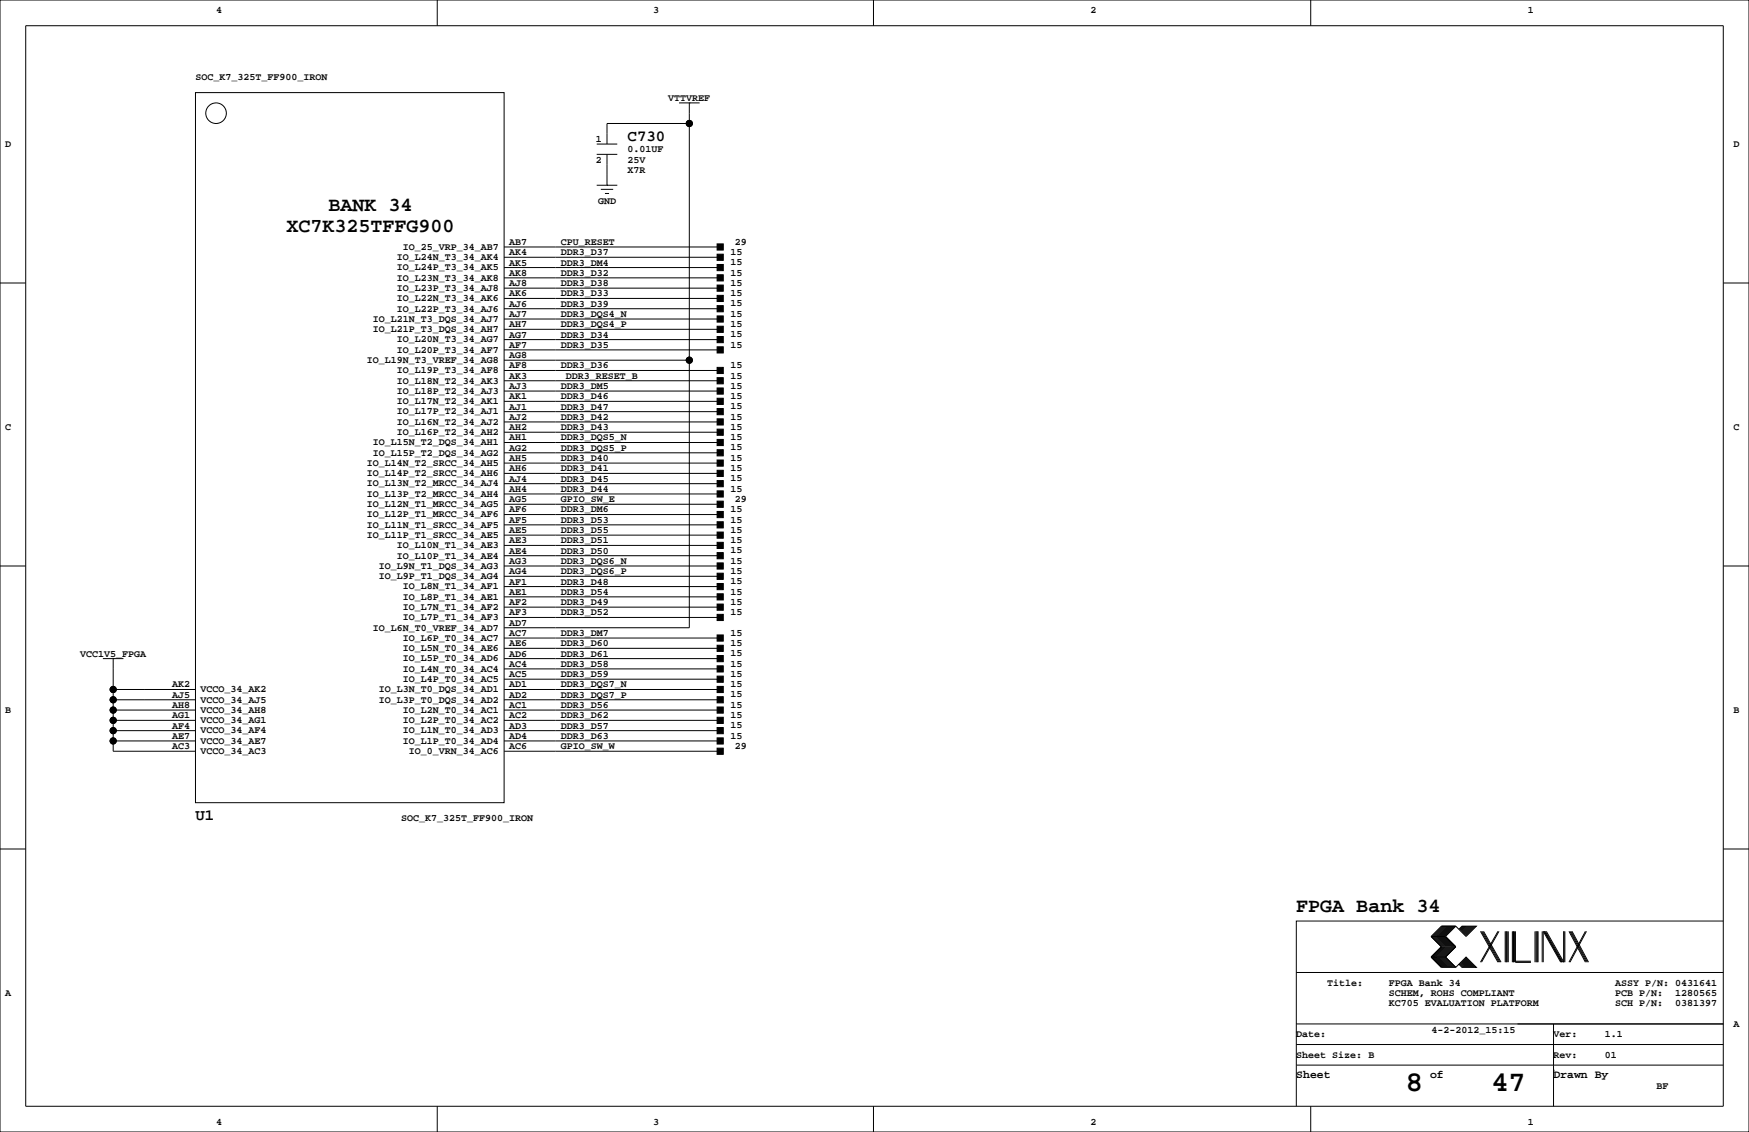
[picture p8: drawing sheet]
<svg xmlns="http://www.w3.org/2000/svg" width="432mm" height="279mm" viewBox="0 0 432 279" stroke-linecap="round" stroke-linejoin="round" font-family="sans-serif">
<defs><g id="words">
<g font-size="7.1">
<text x="347" y="269.3">8</text>
<text x="368.2" y="269.3">47</text>
</g>
<g font-size="4.9">
<text x="81.1" y="52.2">BANK 34</text>
<text x="70.7" y="57.3">XC7K325TFFG900</text>
<text x="320" y="225.1">FPGA Bank 34</text>
</g>
<g font-size="3.9">
<text x="154.9" y="34.8">C730</text>
<text x="48.3" y="202.4">U1</text>
</g>
<g font-size="2.8">
<text x="320" y="266.1">Sheet</text>
<text x="353.1" y="266.1">of</text>
<text x="383.5" y="266.1">Drawn By</text>
</g>
<g font-size="2.5">
<text x="53.3" y="3.3">4</text>
<text x="161.3" y="3.3">3</text>
<text x="269.2" y="3.3">2</text>
<text x="377.2" y="3.3">1</text>
<text x="48.3" y="19.8">SOC_K7_325T_FF900_IRON</text>
<text x="165" y="24.9">VTTVREF</text>
<text x="147.1" y="35.1">1</text>
<text x="1.3" y="36.3">D</text>
<text x="147.1" y="40.1">2</text>
<text x="154.9" y="37.6">0.01UF</text>
<text x="154.9" y="40.1">25V</text>
<text x="428" y="36.3">D</text>
<text x="154.9" y="42.7">X7R</text>
<text x="147.6" y="50.3">GND</text>
<text x="98" y="64.2">IO_L24N_T3_34_AK4</text>
<text x="99.5" y="61.7">IO_25_VRP_34_AB7</text>
<text x="125.7" y="65.5">AK5</text>
<text x="125.7" y="63">AK4</text>
<text x="125.7" y="60.5">AB7</text>
<text x="138.4" y="65.5">DDR3_DM4</text>
<text x="138.4" y="60.5">CPU_RESET</text>
<text x="138.4" y="63">DDR3_D37</text>
<text x="180.3" y="65.5">15</text>
<text x="180.3" y="62.9">15</text>
<text x="181.4" y="60.5">29</text>
<text x="98" y="71.8">IO_L23P_T3_34_AJ8</text>
<text x="98" y="69.3">IO_L23N_T3_34_AK8</text>
<text x="98" y="66.7">IO_L24P_T3_34_AK5</text>
<text x="125.7" y="70.6">AJ8</text>
<text x="125.7" y="68.1">AK8</text>
<text x="138.4" y="68.1">DDR3_D32</text>
<text x="138.4" y="70.6">DDR3_D38</text>
<text x="180.3" y="68">15</text>
<text x="180.3" y="70.5">15</text>
<text x="98" y="76.9">IO_L22P_T3_34_AJ6</text>
<text x="98" y="74.4">IO_L22N_T3_34_AK6</text>
<text x="125.7" y="75.7">AJ6</text>
<text x="125.7" y="73.2">AK6</text>
<text x="138.4" y="73.2">DDR3_D33</text>
<text x="138.4" y="75.7">DDR3_D39</text>
<text x="180.3" y="73.1">15</text>
<text x="180.3" y="75.6">15</text>
<text x="92.1" y="82">IO_L21P_T3_DQS_34_AH7</text>
<text x="92.1" y="79.4">IO_L21N_T3_DQS_34_AJ7</text>
<text x="125.7" y="83.3">AG7</text>
<text x="125.7" y="80.8">AH7</text>
<text x="125.7" y="78.2">AJ7</text>
<text x="138.4" y="78.2">DDR3_DQS4_N</text>
<text x="138.4" y="80.8">DDR3_DQS4_P</text>
<text x="138.4" y="83.3">DDR3_D34</text>
<text x="180.3" y="78.2">15</text>
<text x="180.3" y="80.7">15</text>
<text x="180.3" y="83.2">15</text>
<text x="90.6" y="89.6">IO_L19N_T3_VREF_34_AG8</text>
<text x="98" y="87.1">IO_L20P_T3_34_AF7</text>
<text x="98" y="84.5">IO_L20N_T3_34_AG7</text>
<text x="125.7" y="88.4">AG8</text>
<text x="125.7" y="85.9">AF7</text>
<text x="138.4" y="85.9">DDR3_D35</text>
<text x="180.3" y="85.8">15</text>
<text x="98" y="94.7">IO_L18N_T2_34_AK3</text>
<text x="98" y="92.1">IO_L19P_T3_34_AF8</text>
<text x="125.7" y="93.5">AK3</text>
<text x="125.7" y="90.9">AF8</text>
<text x="138.4" y="90.9">DDR3_D36</text>
<text x="139.7" y="93.5">DDR3_RESET_B</text>
<text x="180.3" y="90.9">15</text>
<text x="180.3" y="93.5">15</text>
<text x="180.3" y="95.9">15</text>
<text x="98" y="99.8">IO_L17N_T2_34_AK1</text>
<text x="98" y="97.2">IO_L18P_T2_34_AJ3</text>
<text x="125.7" y="101.1">AJ1</text>
<text x="125.7" y="98.6">AK1</text>
<text x="125.7" y="96">AJ3</text>
<text x="138.4" y="96">DDR3_DM5</text>
<text x="138.4" y="98.6">DDR3_D46</text>
<text x="138.4" y="101.1">DDR3_D47</text>
<text x="180.3" y="98.5">15</text>
<text x="180.3" y="101">15</text>
<text x="1.3" y="106.2">C</text>
<text x="98" y="107.4">IO_L16P_T2_34_AH2</text>
<text x="98" y="104.8">IO_L16N_T2_34_AJ2</text>
<text x="98" y="102.3">IO_L17P_T2_34_AJ1</text>
<text x="125.7" y="106.2">AH2</text>
<text x="125.7" y="103.6">AJ2</text>
<text x="138.4" y="103.6">DDR3_D42</text>
<text x="138.4" y="106.2">DDR3_D43</text>
<text x="180.3" y="103.6">15</text>
<text x="180.3" y="106.1">15</text>
<text x="428" y="106.2">C</text>
<text x="92.1" y="112.5">IO_L15P_T2_DQS_34_AG2</text>
<text x="92.1" y="109.9">IO_L15N_T2_DQS_34_AH1</text>
<text x="125.7" y="113.8">AH5</text>
<text x="125.7" y="111.3">AG2</text>
<text x="125.7" y="108.7">AH1</text>
<text x="138.4" y="108.7">DDR3_DQS5_N</text>
<text x="138.4" y="111.3">DDR3_DQS5_P</text>
<text x="138.4" y="113.8">DDR3_D40</text>
<text x="180.3" y="108.6">15</text>
<text x="180.3" y="111.2">15</text>
<text x="180.3" y="113.7">15</text>
<text x="90.6" y="117.5">IO_L14P_T2_SRCC_34_AH6</text>
<text x="90.6" y="115">IO_L14N_T2_SRCC_34_AH5</text>
<text x="125.7" y="118.9">AJ4</text>
<text x="125.7" y="116.3">AH6</text>
<text x="138.4" y="116.3">DDR3_D41</text>
<text x="138.4" y="118.9">DDR3_D45</text>
<text x="180.3" y="116.3">15</text>
<text x="180.3" y="118.8">15</text>
<text x="90.6" y="125.2">IO_L12N_T1_MRCC_34_AG5</text>
<text x="90.6" y="122.6">IO_L13P_T2_MRCC_34_AH4</text>
<text x="90.6" y="120.1">IO_L13N_T2_MRCC_34_AJ4</text>
<text x="125.7" y="124">AG5</text>
<text x="125.7" y="121.4">AH4</text>
<text x="138.4" y="121.4">DDR3_D44</text>
<text x="138.4" y="124">GPIO_SW_E</text>
<text x="180.3" y="121.3">15</text>
<text x="181.4" y="124">29</text>
<text x="90.6" y="130.2">IO_L11N_T1_SRCC_34_AF5</text>
<text x="90.6" y="127.7">IO_L12P_T1_MRCC_34_AF6</text>
<text x="125.7" y="131.6">AE5</text>
<text x="125.7" y="129">AF5</text>
<text x="125.7" y="126.5">AF6</text>
<text x="138.4" y="126.5">DDR3_DM6</text>
<text x="138.4" y="129">DDR3_D53</text>
<text x="138.4" y="131.6">DDR3_D55</text>
<text x="180.3" y="126.4">15</text>
<text x="180.3" y="129">15</text>
<text x="180.3" y="131.5">15</text>
<text x="90.6" y="132.8">IO_L11P_T1_SRCC_34_AE5</text>
<text x="98" y="137.9">IO_L10P_T1_34_AE4</text>
<text x="98" y="135.3">IO_L10N_T1_34_AE3</text>
<text x="125.7" y="136.7">AE4</text>
<text x="125.7" y="134.1">AE3</text>
<text x="138.4" y="134.1">DDR3_D51</text>
<text x="138.4" y="136.7">DDR3_D50</text>
<text x="180.3" y="134">15</text>
<text x="180.3" y="136.6">15</text>
<text x="93.6" y="142.9">IO_L9P_T1_DQS_34_AG4</text>
<text x="93.6" y="140.4">IO_L9N_T1_DQS_34_AG3</text>
<text x="125.7" y="141.7">AG4</text>
<text x="125.7" y="139.2">AG3</text>
<text x="138.4" y="139.2">DDR3_DQS6_N</text>
<text x="138.4" y="141.7">DDR3_DQS6_P</text>
<text x="180.3" y="139.1">15</text>
<text x="180.3" y="141.7">15</text>
<text x="99.5" y="148">IO_L8P_T1_34_AE1</text>
<text x="99.5" y="145.5">IO_L8N_T1_34_AF1</text>
<text x="125.7" y="149.4">AF2</text>
<text x="125.7" y="146.8">AE1</text>
<text x="125.7" y="144.3">AF1</text>
<text x="138.4" y="144.3">DDR3_D48</text>
<text x="138.4" y="146.8">DDR3_D54</text>
<text x="138.4" y="149.4">DDR3_D49</text>
<text x="180.3" y="144.2">15</text>
<text x="180.3" y="146.7">15</text>
<text x="180.3" y="149.3">15</text>
<text x="92.1" y="155.6">IO_L6N_T0_VREF_34_AD7</text>
<text x="99.5" y="153.1">IO_L7P_T1_34_AF3</text>
<text x="99.5" y="150.6">IO_L7N_T1_34_AF2</text>
<text x="125.7" y="154.4">AD7</text>
<text x="125.7" y="151.9">AF3</text>
<text x="138.4" y="151.9">DDR3_D52</text>
<text x="180.3" y="151.8">15</text>
<text x="99.5" y="160.7">IO_L5N_T0_34_AE6</text>
<text x="99.5" y="158.2">IO_L6P_T0_34_AC7</text>
<text x="125.7" y="159.5">AE6</text>
<text x="125.7" y="157">AC7</text>
<text x="138.4" y="157">DDR3_DM7</text>
<text x="138.4" y="159.5">DDR3_D60</text>
<text x="180.3" y="156.9">15</text>
<text x="180.3" y="159.4">15</text>
<text x="180.3" y="162">15</text>
<text x="19.8" y="162.1">VCC1V5_FPGA</text>
<text x="99.5" y="165.8">IO_L4N_T0_34_AC4</text>
<text x="99.5" y="163.3">IO_L5P_T0_34_AD6</text>
<text x="125.7" y="167.1">AC5</text>
<text x="125.7" y="164.6">AC4</text>
<text x="125.7" y="162.1">AD6</text>
<text x="138.4" y="162.1">DDR3_D61</text>
<text x="138.4" y="164.6">DDR3_D58</text>
<text x="138.4" y="167.1">DDR3_D59</text>
<text x="180.3" y="164.5">15</text>
<text x="180.3" y="167.1">15</text>
<text x="42.5" y="172.2">AJ5</text>
<text x="42.5" y="169.7">AK2</text>
<text x="49.5" y="173.4">VCCO_34_AJ5</text>
<text x="49.5" y="170.9">VCCO_34_AK2</text>
<text x="93.6" y="173.4">IO_L3P_T0_DQS_34_AD2</text>
<text x="93.6" y="170.9">IO_L3N_T0_DQS_34_AD1</text>
<text x="99.5" y="168.3">IO_L4P_T0_34_AC5</text>
<text x="125.7" y="172.2">AD2</text>
<text x="125.7" y="169.7">AD1</text>
<text x="138.4" y="169.7">DDR3_DQS7_N</text>
<text x="138.4" y="172.2">DDR3_DQS7_P</text>
<text x="180.3" y="169.6">15</text>
<text x="180.3" y="172.1">15</text>
<text x="1.3" y="176">B</text>
<text x="42.5" y="179.8">AF4</text>
<text x="42.5" y="177.3">AG1</text>
<text x="42.5" y="174.8">AH8</text>
<text x="49.5" y="178.5">VCCO_34_AG1</text>
<text x="49.5" y="176">VCCO_34_AH8</text>
<text x="99.5" y="178.5">IO_L2P_T0_34_AC2</text>
<text x="99.5" y="176">IO_L2N_T0_34_AC1</text>
<text x="125.7" y="179.8">AD3</text>
<text x="125.7" y="177.3">AC2</text>
<text x="125.7" y="174.8">AC1</text>
<text x="138.4" y="174.8">DDR3_D56</text>
<text x="138.4" y="177.3">DDR3_D62</text>
<text x="138.4" y="179.8">DDR3_D57</text>
<text x="180.3" y="174.7">15</text>
<text x="180.3" y="177.2">15</text>
<text x="180.3" y="179.8">15</text>
<text x="428" y="176">B</text>
<text x="42.5" y="184.9">AC3</text>
<text x="42.5" y="182.4">AE7</text>
<text x="49.5" y="183.6">VCCO_34_AE7</text>
<text x="49.5" y="181">VCCO_34_AF4</text>
<text x="99.5" y="183.6">IO_L1P_T0_34_AD4</text>
<text x="99.5" y="181">IO_L1N_T0_34_AD3</text>
<text x="125.7" y="184.9">AC6</text>
<text x="125.7" y="182.4">AD4</text>
<text x="138.4" y="182.4">DDR3_D63</text>
<text x="138.4" y="184.9">GPIO_SW_W</text>
<text x="180.3" y="182.3">15</text>
<text x="181.4" y="184.9">29</text>
<text x="49.5" y="186.1">VCCO_34_AC3</text>
<text x="101" y="186.1">IO_0_VRN_34_AC6</text>
<text x="99.1" y="202.7">SOC_K7_325T_FF900_IRON</text>
<text x="1.3" y="245.9">A</text>
<text x="327.7" y="243.3">Title:</text>
<text x="342.9" y="245.9">SCHEM, ROHS COMPLIANT</text>
<text x="342.9" y="243.3">FPGA Bank 34</text>
<text x="398.8" y="243.3">ASSY P/N: 0431641</text>
<text x="398.8" y="245.9">PCB P/N:</text>
<text x="413.6" y="245.9">1280565</text>
<text x="342.9" y="248.4">KC705 EVALUATION PLATFORM</text>
<text x="398.8" y="248.4">SCH P/N:</text>
<text x="413.6" y="248.4">0381397</text>
<text x="320" y="256">Date:</text>
<text x="353.4" y="255">4-2-2012_15:15</text>
<text x="383.5" y="256">Ver:</text>
<text x="396.2" y="256">1.1</text>
<text x="428" y="253.5">A</text>
<text x="320" y="261.1">Sheet Size: B</text>
<text x="383.5" y="261.1">Rev:</text>
<text x="396.2" y="261.1">01</text>
<text x="408.9" y="268.7">BF</text>
<text x="53.3" y="277.6">4</text>
<text x="161.3" y="277.6">3</text>
<text x="269.2" y="277.6">2</text>
<text x="377.2" y="277.6">1</text>
</g>
</g></defs>
<g fill="none" stroke="#000" stroke-width=".25">
<path d="M0 0h431.8v279.4h-431.8zM6.3 6.4h419.1v266.6h-419.1zM107.9 0v6.4M215.6 0v6.4M323.6 0v6.4M48.3 22.9h76.2v175.2h-76.2zM147.3 38.1h5.1M147.3 35.6h5.1M149.9 38.1v7.6M167.6 25.4h5.1M170.2 25.4h.1M170.2 25.4v129.5h-45.7"/>
<path d="M170.2 30.5h-20.3v5.1M147.3 45.7h5.1M148.3 46.7h3.1M149.4 47.8h1M149.9 45.7h.1M0 69.8h6.3M124.5 63.5h53.3M124.5 61h53.3M124.5 78.7h53.3M124.5 76.2h53.3M124.5 73.7h53.3M124.5 71.1h53.3"/>
<path d="M124.5 68.6h53.3M124.5 66h53.3M425.4 69.8h6.4M124.5 88.9h45.7M124.5 99.1h53.3M124.5 96.5h53.3M124.5 94h53.3M124.5 91.4h53.3M124.5 86.4h53.3M124.5 83.8h53.3M124.5 81.3h53.3M124.5 119.4h53.3"/>
<path d="M124.5 116.8h53.3M124.5 114.3h53.3M124.5 111.8h53.3M124.5 109.2h53.3M124.5 106.7h53.3M124.5 104.1h53.3M124.5 101.6h53.3M0 139.7h6.3M124.5 139.7h53.3M124.5 137.2h53.3M124.5 134.6h53.3M124.5 132.1h53.3"/>
<path d="M124.5 129.5h53.3M124.5 127h53.3M124.5 124.5h53.3M124.5 121.9h53.3M425.4 139.7h6.4M124.5 157.5h53.3M124.5 149.9h53.3M124.5 147.3h53.3M124.5 144.8h53.3M124.5 142.2h53.3M124.5 152.4h53.3M25.4 162.6h5.1"/>
<path d="M27.9 162.6h.1M27.9 162.6v22.8h20.4M27.9 177.8h20.4M27.9 175.3h20.4M27.9 172.7h20.4M27.9 170.2h20.4M124.5 177.8h53.3M124.5 175.3h53.3M124.5 172.7h53.3M124.5 170.2h53.3M124.5 167.6h53.3M124.5 165.1h53.3"/>
<path d="M124.5 162.6h53.3M124.5 160h53.3M27.9 182.9h20.4M27.9 180.3h20.4M124.5 185.4h53.3M124.5 182.9h53.3M124.5 180.3h53.3M0 209.5h6.3M425.4 209.5h6.4M353.3 236.2l2.6 2.6h3.5M353.3 231.1l2.6 2.6-2.6 2.5M353.3 236.2h3.6"/>
<path d="M353.3 231.1h3.6M356.1 228.6l-2.5 2.5 2.5 2.6-2.5 2.5 2.5 2.6M356.4 228.6l-2.6 2.5 2.6 2.6-2.6 2.5 2.6 2.6M356.6 228.6l-2.5 2.5 2.5 2.6-2.5 2.5 2.5 2.6M356.9 228.6l-2.6 2.5 2.6 2.6-2.6 2.5 2.6 2.6M356.9 231.1l2.5 2.6-2.5 2.5M356.9 236.2l2.5 2.6M357.1 228.6l-2.5 2.5 2.5 2.6-2.5 2.5 2.5 2.6M357.4 228.6l-2.6 2.5 2.6 2.6-2.6 2.5 2.6 2.6M357.6 228.6l-2.5 2.5 2.5 2.6-2.5 2.5 2.5 2.6M357.9 228.6l-2.6 2.5 2.6 2.6-2.6 2.5 2.6 2.6M358.1 228.6l-2.5 2.5 2.5 2.6-2.5 2.5 2.5 2.6"/>
<path d="M358.4 228.6l-2.5 2.5 2.5 2.6-2.5 2.5 2.5 2.6M358.6 228.6l-2.5 2.5 2.5 2.6-2.5 2.5 2.5 2.6M358.9 228.6l-2.5 2.5 2.5 2.6-2.5 2.5 2.5 2.6M359.2 228.6l-2.6 2.5 2.6 2.6-2.6 2.5 2.6 2.6M359.4 228.6l2.5 2.5 2.6-2.5h-3.6l-.7 .8M359.4 228.6h-3.5l-2.6 2.5M359.4 228.6l-2.5 2.5M360.2 238l.7 .8h3.6l-2.6-2.6-2.5 2.6M360.4 237.7l1 1.1M360.4 238l.8 .8M360.7 237.5l1.2 1.3M360.7 237.7l1 1.1"/>
<path d="M360.9 237.2l1.6 1.6M360.9 237.5l1.3 1.3M361.2 237l1.8 1.8M361.2 237.2l1.5 1.6M361.2 228.6l-.8 .8M361.4 236.7l2.1 2.1M361.4 237l1.8 1.8M361.4 228.6l-1 1M361.7 236.5l2.3 2.3M361.7 236.7l2 2.1M361.7 228.6l-1 1M361.9 236.5l2.3 2.3"/>
<path d="M361.9 228.6l-1.2 1.3M362.2 228.6l-1.3 1.3M362.5 228.6l-1.6 1.5M362.7 228.6l-1.5 1.5M363 228.6l-1.8 1.8M363.2 228.6l-1.8 1.8M363.5 228.6l-2.1 2M363.7 228.6l-2 2M364 228.6l-2.3 2.3M364.2 228.6l-2.3 2.3M365.5 229.9l4.3 7.6M365.8 229.9l4.3 7.6"/>
<path d="M366 229.9l4.3 7.6M366.3 229.9l4.3 7.6M369.8 229.9l-4.3 7.6M370.1 229.9l-4.3 7.6M371.6 229.9v7.6M371.9 229.9v7.6M372.1 229.9v7.6M372.4 229.9v7.6M373.4 229.9v7.6M373.6 229.9v7.6M373.9 229.9v7.6M374.1 229.9v7.6h3.9"/>
<path d="M374.1 237.2h3.9M379 229.9v7.6M379.2 229.9v7.6M379.5 229.9v7.6M379.7 229.9v7.6M380.7 229.9v7.6M381 237.5v-7.6l4.3 7.6M381.3 229.9l4.3 7.6M381.5 229.9l4.3 7.6M381.8 229.9l4.3 7.6v-7.6M386.3 229.9v7.6M387.3 229.9l4.1 7.6"/>
<path d="M387.6 229.9l4.1 7.6M387.9 229.9l4 7.6M388.1 229.9l4.1 7.6M391.4 229.9l-4.1 7.6M391.7 229.9l-4.1 7.6M425.4 227.3h-105.4v35.6M320 257.8h105.4M320 252.7h105.4M320 240h105.4M383.5 252.7v20.3M107.9 273v6.4M215.6 273v6.4"/>
<path d="M320 262.9v10.1M320 262.9h105.4M323.6 273v6.4M383.5 264.2h.1"/>
<circle cx="53.3" cy="27.9" r="2.54"/>
<circle cx="170.2" cy="30.5" r=".76"/>
<circle cx="170.2" cy="88.9" r=".76"/>
<circle cx="27.9" cy="170.2" r=".76"/>
<circle cx="27.9" cy="172.7" r=".76"/>
<circle cx="27.9" cy="177.8" r=".76"/>
<circle cx="27.9" cy="175.3" r=".76"/>
<circle cx="27.9" cy="182.9" r=".76"/>
<circle cx="27.9" cy="180.3" r=".76"/>
</g>
<g fill="#000" stroke="#000" stroke-width=".25">
<path d="M177 62.7h1.6v1.6h-1.6z" fill-rule="evenodd"/>
<path d="M177 60.2h1.6v1.5h-1.6z" fill-rule="evenodd"/>
<path d="M177 78h1.6v1.5h-1.6z" fill-rule="evenodd"/>
<path d="M177 75.4h1.6v1.6h-1.6z" fill-rule="evenodd"/>
<path d="M177 72.9h1.6v1.5h-1.6z" fill-rule="evenodd"/>
<path d="M177 70.4h1.6v1.5h-1.6z" fill-rule="evenodd"/>
<path d="M177 67.8h1.6v1.5h-1.6z" fill-rule="evenodd"/>
<path d="M177 65.3h1.6v1.5h-1.6z" fill-rule="evenodd"/>
<path d="M177 98.3h1.6v1.5h-1.6z" fill-rule="evenodd"/>
<path d="M177 95.8h1.6v1.5h-1.6z" fill-rule="evenodd"/>
<path d="M177 93.2h1.6v1.5h-1.6z" fill-rule="evenodd"/>
<path d="M177 90.7h1.6v1.5h-1.6z" fill-rule="evenodd"/>
<path d="M177 85.6h1.6v1.5h-1.6z" fill-rule="evenodd"/>
<path d="M177 83.1h1.6v1.5h-1.6z" fill-rule="evenodd"/>
<path d="M177 80.5h1.6v1.5h-1.6z" fill-rule="evenodd"/>
<path d="M177 116.1h1.6v1.5h-1.6z" fill-rule="evenodd"/>
<path d="M177 113.5h1.6v1.6h-1.6z" fill-rule="evenodd"/>
<path d="M177 111h1.6v1.5h-1.6z" fill-rule="evenodd"/>
<path d="M177 108.5h1.6v1.5h-1.6z" fill-rule="evenodd"/>
<path d="M177 105.9h1.6v1.5h-1.6z" fill-rule="evenodd"/>
<path d="M177 103.4h1.6v1.5h-1.6z" fill-rule="evenodd"/>
<path d="M177 100.8h1.6v1.6h-1.6z" fill-rule="evenodd"/>
<path d="M177 136.4h1.6v1.5h-1.6z" fill-rule="evenodd"/>
<path d="M177 133.9h1.6v1.5h-1.6z" fill-rule="evenodd"/>
<path d="M177 131.3h1.6v1.5h-1.6z" fill-rule="evenodd"/>
<path d="M177 128.8h1.6v1.5h-1.6z" fill-rule="evenodd"/>
<path d="M177 126.2h1.6v1.6h-1.6z" fill-rule="evenodd"/>
<path d="M177 123.7h1.6v1.5h-1.6z" fill-rule="evenodd"/>
<path d="M177 121.2h1.6v1.5h-1.6z" fill-rule="evenodd"/>
<path d="M177 118.6h1.6v1.5h-1.6z" fill-rule="evenodd"/>
<path d="M177 156.7h1.6v1.5h-1.6z" fill-rule="evenodd"/>
<path d="M177 149.1h1.6v1.5h-1.6z" fill-rule="evenodd"/>
<path d="M177 146.6h1.6v1.5h-1.6z" fill-rule="evenodd"/>
<path d="M177 144h1.6v1.5h-1.6z" fill-rule="evenodd"/>
<path d="M177 141.5h1.6v1.5h-1.6z" fill-rule="evenodd"/>
<path d="M177 138.9h1.6v1.6h-1.6z" fill-rule="evenodd"/>
<path d="M177 151.6h1.6v1.6h-1.6z" fill-rule="evenodd"/>
<path d="M177 177h1.6v1.6h-1.6z" fill-rule="evenodd"/>
<path d="M177 174.5h1.6v1.5h-1.6z" fill-rule="evenodd"/>
<path d="M177 172h1.6v1.5h-1.6z" fill-rule="evenodd"/>
<path d="M177 169.4h1.6v1.5h-1.6z" fill-rule="evenodd"/>
<path d="M177 166.9h1.6v1.5h-1.6z" fill-rule="evenodd"/>
<path d="M177 164.3h1.6v1.6h-1.6z" fill-rule="evenodd"/>
<path d="M177 161.8h1.6v1.5h-1.6z" fill-rule="evenodd"/>
<path d="M177 159.3h1.6v1.5h-1.6z" fill-rule="evenodd"/>
<path d="M177 184.7h1.6v1.5h-1.6z" fill-rule="evenodd"/>
<path d="M177 182.1h1.6v1.5h-1.6z" fill-rule="evenodd"/>
<path d="M177 179.6h1.6v1.5h-1.6z" fill-rule="evenodd"/>
<circle cx="170.2" cy="30.5" r=".76"/>
<circle cx="170.2" cy="88.9" r=".76"/>
<circle cx="27.9" cy="170.2" r=".76"/>
<circle cx="27.9" cy="172.7" r=".76"/>
<circle cx="27.9" cy="177.8" r=".76"/>
<circle cx="27.9" cy="175.3" r=".76"/>
<circle cx="27.9" cy="182.9" r=".76"/>
<circle cx="27.9" cy="180.3" r=".76"/>
</g>
<use href="#words"/>
</svg>
